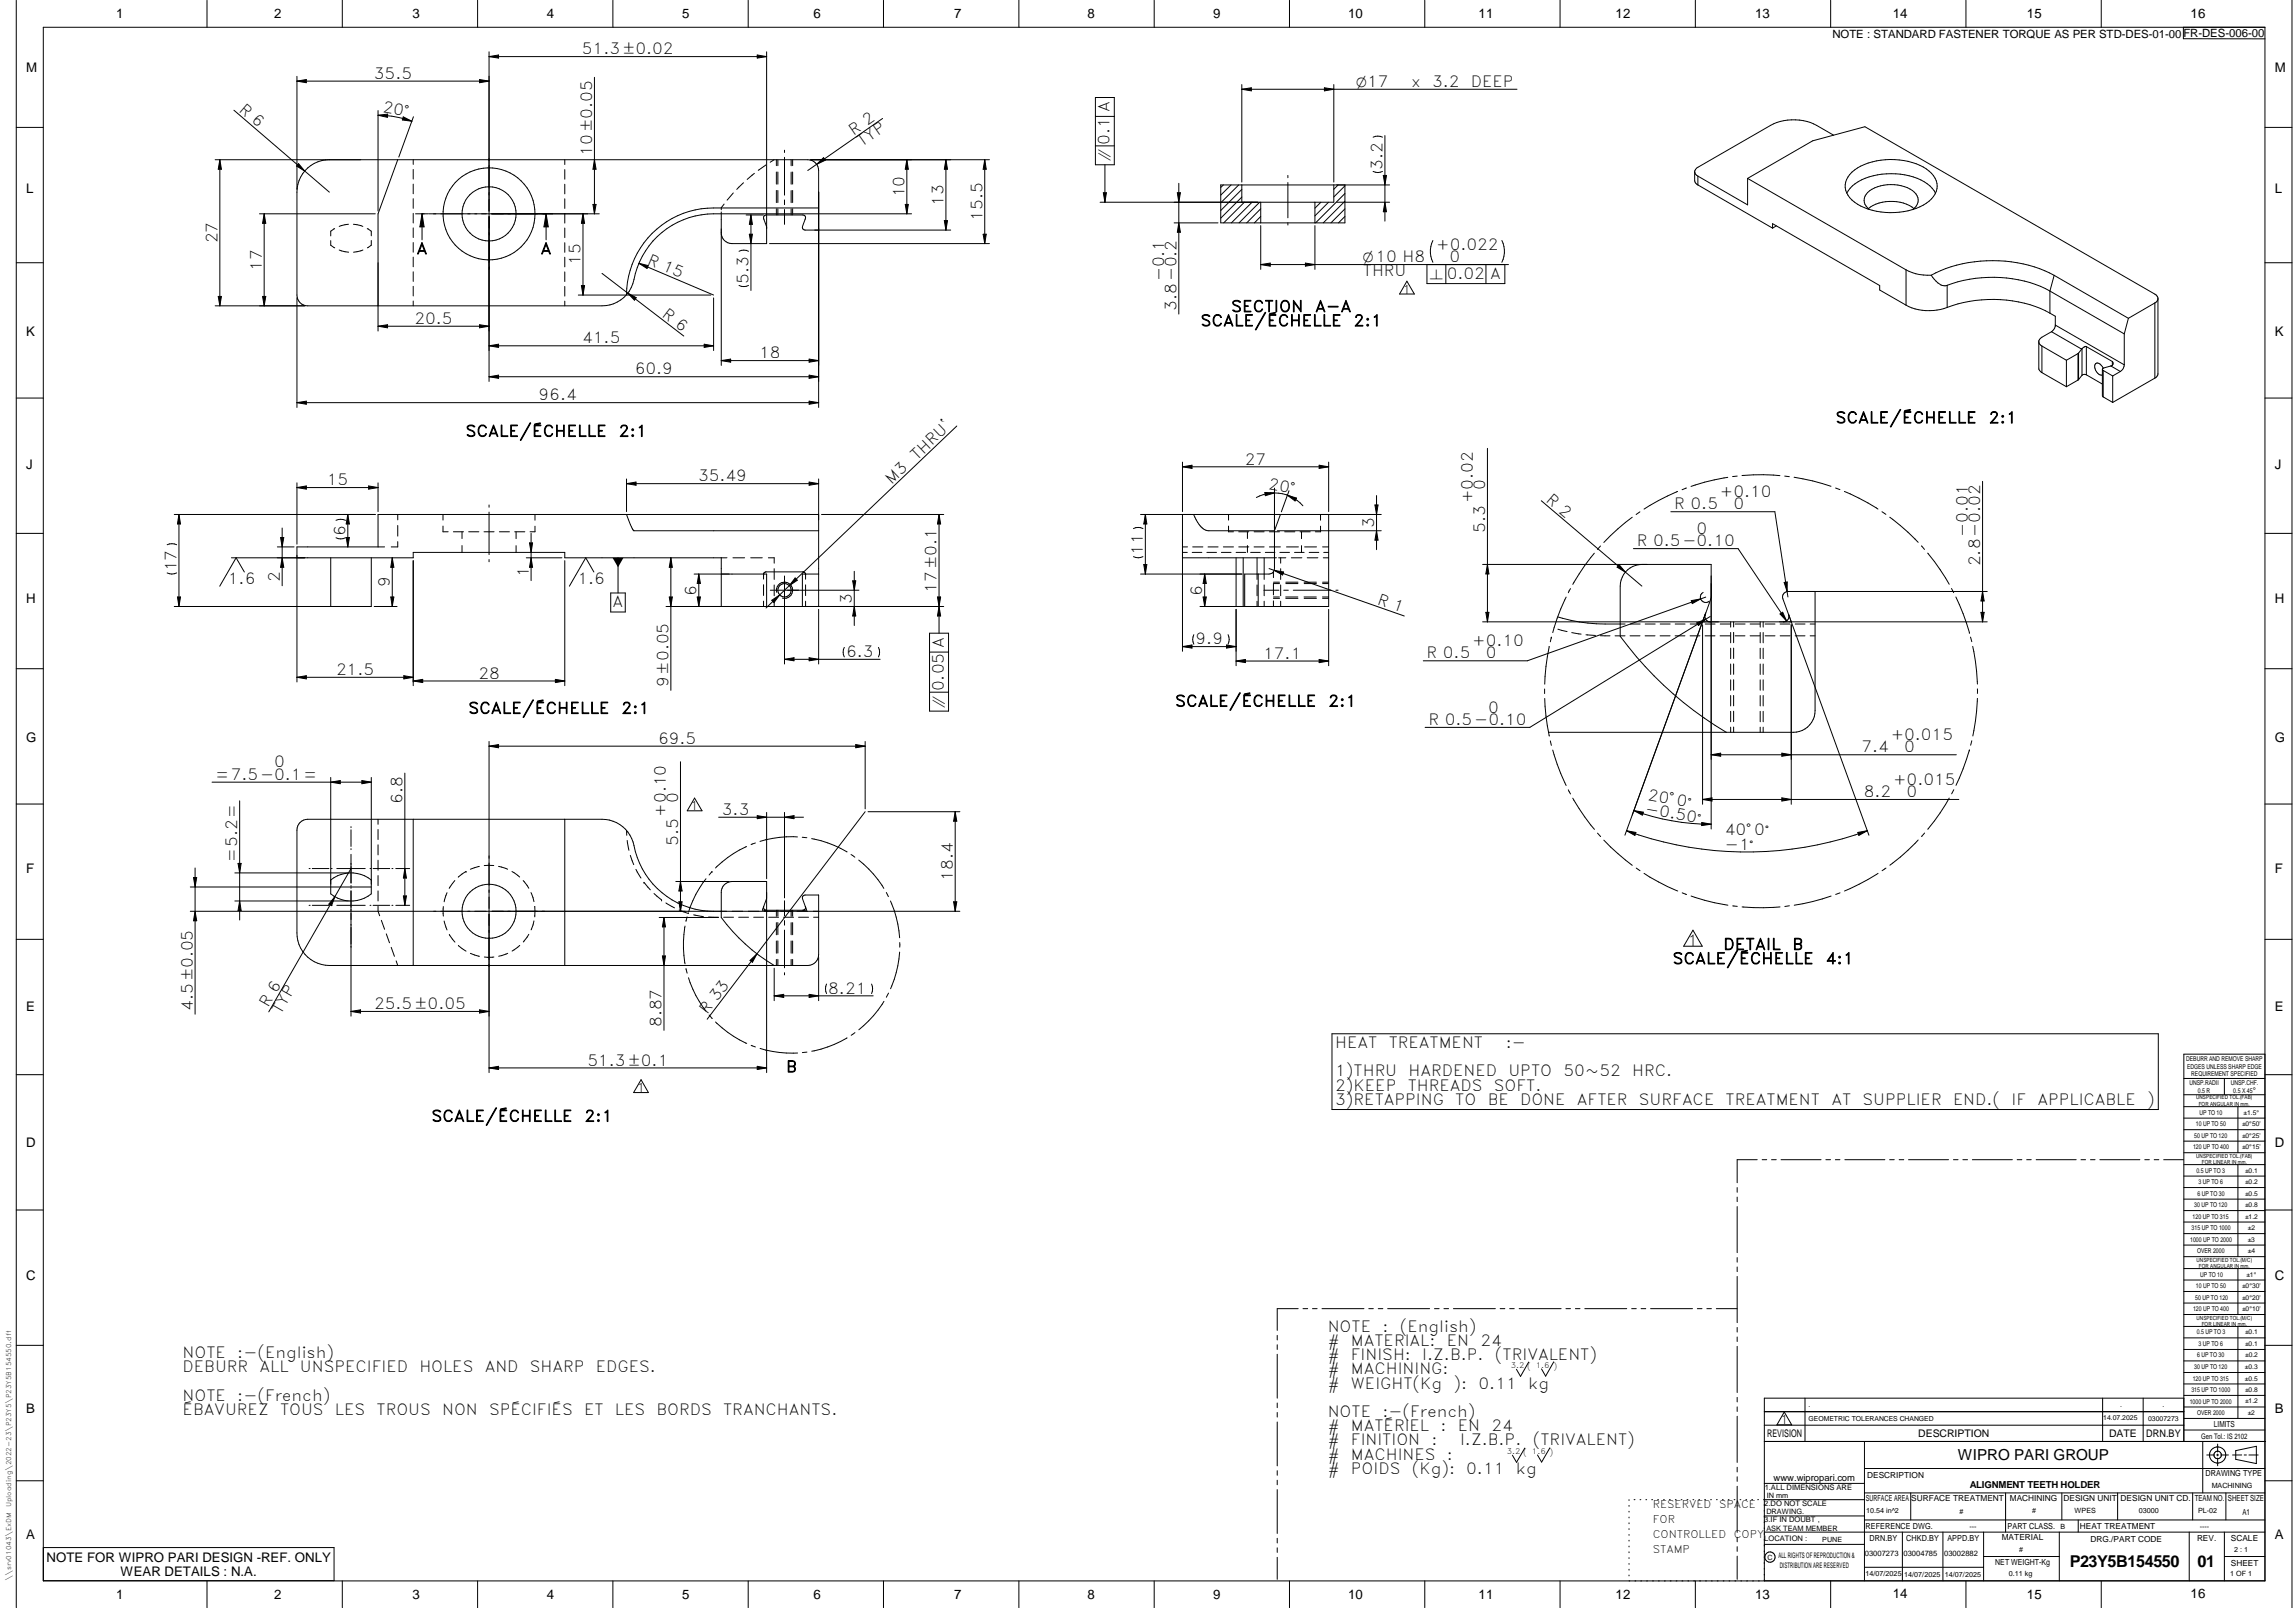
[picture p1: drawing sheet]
<svg xmlns="http://www.w3.org/2000/svg" width="848mm" height="594mm" viewBox="0 0 848 594" stroke-linecap="round" stroke-linejoin="round" font-family="sans-serif">
<defs><g id="words">
<g font-size="6">
<text x="764.8" y="578.9">P23Y5B154550</text>
<text x="812.1" y="578.9">01</text>
</g>
<g font-size="5.7">
<text x="215.1" y="20">51.3±0.02</text>
<text x="138.2" y="29.1">35.5</text>
<text x="521.4" y="32.1">x</text>
<text x="529.2" y="32.1">3.2</text>
<text x="543.6" y="32.1">DEEP</text>
<text x="88" y="40.9" transform="rotate(41 88 40.9)">R 6</text>
<text x="141.2" y="41.4" transform="rotate(10 141.2 41.4)">20°</text>
<text x="315.4" y="50.2" transform="rotate(-35 315.4 50.2)">R 2</text>
<text x="410" y="53.5" transform="rotate(-90 410 53.5)">0.1 A</text>
<text x="218.8" y="57.5" transform="rotate(-90 218.8 57.5)">10±0.05</text>
<text x="318.4" y="54.4" transform="rotate(-35 318.4 54.4)">TYP</text>
<text x="510.9" y="62.7" transform="rotate(-90 510.9 62.7)">3.2</text>
<text x="334.2" y="72.9" transform="rotate(-90 334.2 72.9)">10</text>
<text x="348.7" y="75.9" transform="rotate(-90 348.7 75.9)">13</text>
<text x="363" y="81.6" transform="rotate(-90 363 81.6)">15.5</text>
<text x="80.3" y="90" transform="rotate(-90 80.3 90)">27</text>
<text x="153.9" y="93.9">A</text>
<text x="199.8" y="93.9">A</text>
<text x="530.7" y="92.3">+0.022</text>
<text x="96.7" y="99.9" transform="rotate(-90 96.7 99.9)">17</text>
<text x="214.5" y="98" transform="rotate(-90 214.5 98)">15</text>
<text x="238.8" y="97.5" transform="rotate(23 238.8 97.5)">R 15</text>
<text x="535.7" y="96.9">0</text>
<text x="276.6" y="104.8" transform="rotate(-90 276.6 104.8)">5.3</text>
<text x="430.2" y="104" transform="rotate(-90 430.2 104)">-0.1</text>
<text x="503.6" y="102.2">THRU</text>
<text x="534.6" y="103">0.02 A</text>
<text x="153.2" y="119.7">20.5</text>
<text x="244.3" y="116.7" transform="rotate(37 244.3 116.7)">R 6</text>
<text x="434.8" y="114.8" transform="rotate(-90 434.8 114.8)">3.8-0.2</text>
<text x="455" y="115.2">SECTION</text>
<text x="486" y="115.2">A-A</text>
<text x="443.7" y="120.5">SCALE/ÉCHELLE</text>
<text x="500.2" y="120.5">2:1</text>
<text x="215.1" y="126.9">41.5</text>
<text x="280.5" y="132.4">18</text>
<text x="234.6" y="138.3">60.9</text>
<text x="199.1" y="147.9">96.4</text>
<text x="172" y="161.3">SCALE/ÉCHELLE</text>
<text x="228.6" y="161.3">2:1</text>
<text x="678.3" y="156.3">SCALE/ÉCHELLE</text>
<text x="734.9" y="156.3">2:1</text>
<text x="338.8" y="170.3" transform="rotate(-44 338.8 170.3)">THRU`</text>
<text x="460" y="171.6">27</text>
<text x="120.8" y="179.2">15</text>
<text x="258" y="177.8">35.49</text>
<text x="329.4" y="179.2" transform="rotate(-44 329.4 179.2)">M3</text>
<text x="468.5" y="180.6" transform="rotate(10 468.5 180.6)">20°</text>
<text x="544.2" y="186" transform="rotate(-90 544.2 186)">+0.02</text>
<text x="548.8" y="181" transform="rotate(-90 548.8 181)">0</text>
<text x="571" y="185.1" transform="rotate(40 571 185.1)">R 2</text>
<text x="635.6" y="183.6">+0.10</text>
<text x="618.7" y="188.2">R 0.5</text>
<text x="640.5" y="188.2">0</text>
<text x="507.8" y="195.1" transform="rotate(-90 507.8 195.1)">3</text>
<text x="548.8" y="196.8" transform="rotate(-90 548.8 196.8)">5.3</text>
<text x="626.9" y="197.3">0</text>
<text x="127.7" y="198" transform="rotate(-90 127.7 198)">6</text>
<text x="604.8" y="201.8">R 0.5-0.10</text>
<text x="727.2" y="198.4" transform="rotate(-90 727.2 198.4)">-0.01</text>
<text x="422.4" y="205" transform="rotate(-90 422.4 205)">11</text>
<text x="731.7" y="209.2" transform="rotate(-90 731.7 209.2)">2.8-0.02</text>
<text x="65.3" y="211" transform="rotate(-90 65.3 211)">17</text>
<text x="84.2" y="215.7">1.6</text>
<text x="103.4" y="215.2" transform="rotate(-90 103.4 215.2)">2</text>
<text x="195.4" y="213.3" transform="rotate(-90 195.4 213.3)">1</text>
<text x="213.4" y="215.7">1.6</text>
<text x="144.1" y="217" transform="rotate(-90 144.1 217)">9</text>
<text x="257.4" y="220" transform="rotate(-90 257.4 220)">6</text>
<text x="346.1" y="218.9" transform="rotate(-90 346.1 218.9)">17±0.1</text>
<text x="444.3" y="220" transform="rotate(-90 444.3 220)">6</text>
<text x="226.4" y="224.3">A</text>
<text x="314.8" y="223.1" transform="rotate(-90 314.8 223.1)">3</text>
<text x="508.6" y="223" transform="rotate(19 508.6 223)">R 1</text>
<text x="441.8" y="238">9.9</text>
<text x="544.1" y="238.7">+0.10</text>
<text x="312.6" y="242.7">6.3</text>
<text x="466.8" y="243.3">17.1</text>
<text x="527.2" y="243.2">R 0.5</text>
<text x="549.1" y="243.2">0</text>
<text x="124.2" y="249.3">21.5</text>
<text x="176.8" y="250.7">28</text>
<text x="247" y="253.9" transform="rotate(-90 247 253.9)">9±0.05</text>
<text x="348.7" y="255.4" transform="rotate(-90 348.7 255.4)">0.05 A</text>
<text x="173.1" y="263.7">SCALE/ÉCHELLE</text>
<text x="229.6" y="263.7">2:1</text>
<text x="434.3" y="261">SCALE/ÉCHELLE</text>
<text x="490.8" y="261">2:1</text>
<text x="550" y="263.3">0</text>
<text x="527.9" y="267.9">R 0.5-0.10</text>
<text x="243.2" y="274.8">69.5</text>
<text x="698.7" y="273.4">+0.015</text>
<text x="687.8" y="278">7.4</text>
<text x="703.7" y="278">0</text>
<text x="101.3" y="283.5">0</text>
<text x="79.6" y="288.1">=7.5-0.1=</text>
<text x="699.6" y="289.9">+0.015</text>
<text x="148.8" y="297" transform="rotate(-90 148.8 297)">6.8</text>
<text x="250.6" y="296.8" transform="rotate(-90 250.6 296.8)">0</text>
<text x="608.7" y="295.5" transform="rotate(10 608.7 295.5)">20°0v</text>
<text x="688.7" y="294.5">8.2</text>
<text x="704.6" y="294.5">0</text>
<text x="246" y="301.7" transform="rotate(-90 246 301.7)">+0.10</text>
<text x="266.8" y="301">3.3</text>
<text x="607.7" y="300.7" transform="rotate(10 607.7 300.7)">-0.50v</text>
<text x="637.4" y="308.7">40°0v</text>
<text x="250.6" y="312.6" transform="rotate(-90 250.6 312.6)">5.5</text>
<text x="637.4" y="313.9">-1v</text>
<text x="87.7" y="318.6" transform="rotate(-90 87.7 318.6)">=5.2=</text>
<text x="352.1" y="325.3" transform="rotate(-90 352.1 325.3)">18.4</text>
<text x="623.6" y="349.4">1</text>
<text x="636.8" y="350.9">DETAIL</text>
<text x="662.3" y="350.9">B</text>
<text x="618.1" y="356.2">SCALE/ÉCHELLE</text>
<text x="674.6" y="356.2">4:1</text>
<text x="306.1" y="367.1">8.21</text>
<text x="71.2" y="373.5" transform="rotate(-90 71.2 373.5)">4.5±0.05</text>
<text x="99.1" y="372.4" transform="rotate(-60 99.1 372.4)">R 6</text>
<text x="103.7" y="375" transform="rotate(-60 103.7 375)">TYP</text>
<text x="138.3" y="372.8">25.5±0.05</text>
<text x="261.4" y="375" transform="rotate(-53 261.4 375)">R 33</text>
<text x="244.5" y="379.4" transform="rotate(-90 244.5 379.4)">8.87</text>
<text x="493.4" y="387.2">HEAT</text>
<text x="513.2" y="387.2">TREATMENT</text>
<text x="556.4" y="387.2">:-</text>
<text x="217" y="393.7">51.3±0.1</text>
<text x="290.5" y="396.1">B</text>
<text x="493.4" y="397.7">1)THRU</text>
<text x="520.5" y="397.7">HARDENED</text>
<text x="557.4" y="397.7">UPTO</text>
<text x="577.7" y="397.7">50~52</text>
<text x="603.1" y="397.7">HRC.</text>
<text x="493.4" y="402.9">2)KEEP</text>
<text x="520.2" y="402.9">THREADS</text>
<text x="552" y="402.9">SOFT.</text>
<text x="493.4" y="408.2">3)RETAPPING</text>
<text x="537.8" y="408.2">TO</text>
<text x="549.8" y="408.2">BE</text>
<text x="561.7" y="408.2">DONE</text>
<text x="582.7" y="408.2">AFTER</text>
<text x="605.6" y="408.2">SURFACE</text>
<text x="637.7" y="408.2">TREATMENT</text>
<text x="676.7" y="408.2">AT</text>
<text x="688.3" y="408.2">SUPPLIER</text>
<text x="721.7" y="408.2">END.(</text>
<text x="743.4" y="408.2">IF</text>
<text x="752.9" y="408.2">APPLICABLE</text>
<text x="793.5" y="408.2">)</text>
<text x="159.4" y="414.4">SCALE/ÉCHELLE</text>
<text x="216" y="414.4">2:1</text>
<text x="490.6" y="492">NOTE</text>
<text x="510.8" y="492">:</text>
<text x="517.3" y="492">(English)</text>
<text x="490.6" y="497.2">#</text>
<text x="499.2" y="497.2">MATERIAL:</text>
<text x="534.7" y="497.2">EN</text>
<text x="547.1" y="497.2">24</text>
<text x="67.5" y="501.8">NOTE</text>
<text x="87.7" y="501.8">:-(English)</text>
<text x="490.6" y="502.5">#</text>
<text x="499.2" y="502.5">FINISH:</text>
<text x="525.6" y="502.5">I.Z.B.P.</text>
<text x="552.4" y="502.5">(TRIVALENT)</text>
<text x="67.5" y="507.1">DEBURR</text>
<text x="95.9" y="507.1">ALL</text>
<text x="110.8" y="507.1">UNSPECIFIED</text>
<text x="155" y="507.1">HOLES</text>
<text x="179.1" y="507.1">AND</text>
<text x="195.8" y="507.1">SHARP</text>
<text x="220.2" y="507.1">EDGES.</text>
<text x="490.6" y="507.7">#</text>
<text x="499.2" y="507.7">MACHINING:</text>
<text x="490.6" y="513">#</text>
<text x="499.2" y="513">WEIGHT(Kg</text>
<text x="537.2" y="513">):</text>
<text x="546.4" y="513">0.11</text>
<text x="564.7" y="513">kg</text>
<text x="67.5" y="517.6">NOTE</text>
<text x="87.7" y="517.6">:-(French)</text>
<text x="67.5" y="522.8">ÉBAVUREZ</text>
<text x="103.5" y="522.8">TOUS</text>
<text x="123.8" y="522.8">LES</text>
<text x="139.2" y="522.8">TROUS</text>
<text x="163.4" y="522.8">NON</text>
<text x="180.7" y="522.8">SPÉCIFIÉS</text>
<text x="215.8" y="522.8">ET</text>
<text x="227.2" y="522.8">LES</text>
<text x="242.6" y="522.8">BORDS</text>
<text x="267.2" y="522.8">TRANCHANTS.</text>
<text x="490.6" y="523.5">NOTE</text>
<text x="510.8" y="523.5">:-(French)</text>
<text x="490.6" y="528.7">#</text>
<text x="490.6" y="534">#</text>
<text x="499.2" y="528.7">MATÉRIEL</text>
<text x="499.2" y="534">FINITION</text>
<text x="529" y="534">:</text>
<text x="532.3" y="528.7">:</text>
<text x="538.7" y="528.7">EN</text>
<text x="539.5" y="534">I.Z.B.P.</text>
<text x="551.1" y="528.7">24</text>
<text x="566.4" y="534">(TRIVALENT)</text>
<text x="490.6" y="539.2">#</text>
<text x="499.2" y="539.2">MACHINES</text>
<text x="534.7" y="539.2">:</text>
<text x="490.6" y="544.5">#</text>
<text x="499.2" y="544.5">POIDS</text>
<text x="521.7" y="544.5">(Kg):</text>
<text x="541.9" y="544.5">0.11</text>
<text x="560.1" y="544.5">kg</text>
</g>
<text font-size="5.6" x="723.5" y="539.3">WIPRO PARI GROUP</text>
<g font-size="5.4">
<text x="501.2" y="32.1">O17</text>
<text x="410" y="59.6" transform="rotate(-90 410 59.6)">i</text>
<text x="503.6" y="96.9">O10 H8</text>
<text x="528.4" y="103">n</text>
<text x="348.7" y="261.5" transform="rotate(-90 348.7 261.5)">i</text>
</g>
<g font-size="4.9">
<text x="42.9" y="6.6">1</text>
<text x="101.3" y="6.7">2</text>
<text x="152.5" y="6.7">3</text>
<text x="202.1" y="6.7">4</text>
<text x="252.1" y="6.7">5</text>
<text x="300.6" y="6.7">6</text>
<text x="352.6" y="6.7">7</text>
<text x="401.9" y="6.7">8</text>
<text x="448.4" y="6.7">9</text>
<text x="498.1" y="6.7">10</text>
<text x="546.4" y="6.7">11</text>
<text x="597" y="6.7">12</text>
<text x="648.5" y="6.6">13</text>
<text x="699.4" y="6.6">14</text>
<text x="749" y="6.7">15</text>
<text x="809.5" y="6.6">16</text>
<text x="9.7" y="26.7">M</text>
<text x="840.6" y="26.7">M</text>
<text x="9.7" y="71.4">L</text>
<text x="840.6" y="71.4">L</text>
<text x="9.7" y="124.2">K</text>
<text x="840.6" y="124.2">K</text>
<text x="9.7" y="173.4">J</text>
<text x="840.6" y="173.4">J</text>
<text x="9.7" y="222.7">H</text>
<text x="840.6" y="222.7">H</text>
<text x="9.7" y="274.3">G</text>
<text x="840.6" y="274.3">G</text>
<text x="9.7" y="322.6">F</text>
<text x="840.6" y="322.6">F</text>
<text x="9.7" y="373.3">E</text>
<text x="840.6" y="373.3">E</text>
<text x="9.7" y="423.8">D</text>
<text x="840.6" y="423.8">D</text>
<text x="9.7" y="472.8">C</text>
<text x="840.6" y="472.8">C</text>
<text x="9.7" y="522.1">B</text>
<text x="840.6" y="522.1">B</text>
<text x="9.7" y="568.7">A</text>
<text x="840.6" y="568.7">A</text>
<text x="17.2" y="577">NOTE FOR WIPRO PARI DESIGN -REF. ONLY</text>
<text x="44.5" y="582.3">WEAR DETAILS : N.A.</text>
<text x="42.9" y="590.6">1</text>
<text x="101.3" y="590.7">2</text>
<text x="152.5" y="590.7">3</text>
<text x="202.1" y="590.7">4</text>
<text x="252.1" y="590.7">5</text>
<text x="300.6" y="590.7">6</text>
<text x="352.6" y="590.7">7</text>
<text x="401.9" y="590.7">8</text>
<text x="448.4" y="590.7">9</text>
<text x="498.1" y="590.7">10</text>
<text x="546.4" y="590.7">11</text>
<text x="597" y="590.7">12</text>
<text x="648.5" y="590.6">13</text>
<text x="699.4" y="590.5">14</text>
<text x="749" y="590.7">15</text>
<text x="809.5" y="590.5">16</text>
</g>
<g font-size="4.6">
<text x="518.3" y="108.5">1</text>
<text x="255.1" y="299.4">1</text>
<text x="235.3" y="403.4">1</text>
<text x="657.8" y="526.2">1</text>
</g>
<text font-size="4.2" x="677.1" y="13.9">NOTE : STANDARD FASTENER TORQUE AS PER STD-DES-01-00FR-DES-006-00</text>
<g font-size="3.9">
<text x="653" y="530.9">REVISION</text>
<text x="708.9" y="530.9">DESCRIPTION</text>
<text x="779.4" y="530.9">DATE</text>
<text x="793.1" y="530.9">DRN.BY</text>
<text x="610.8" y="557.1">RESERVED</text>
<text x="635.2" y="557.1">SPACE</text>
<text x="610.8" y="562.7">FOR</text>
<text x="610.8" y="568.3">CONTROLLED</text>
<text x="640.7" y="568.3">COPY</text>
<text x="610.8" y="573.8">STAMP</text>
</g>
<text font-size="3.6" x="727.9" y="549.8">ALIGNMENT TEETH HOLDER</text>
<text font-size="3.5" x="655.4" y="547.1">www.wipropari.com</text>
<g font-size="3.1">
<text x="818.1" y="527.3">LIMITS</text>
<text x="815" y="545.5">DRAWING TYPE</text>
<text x="690" y="546.1">DESCRIPTION</text>
<text x="689.5" y="554.6">SURFACE AREA</text>
<text x="706.2" y="554.6">SURFACE TREATMENT</text>
<text x="742.7" y="554.6">MACHINING</text>
<text x="762.5" y="554.6">DESIGN UNIT</text>
<text x="783.6" y="554.6">DESIGN UNIT CD.</text>
<text x="811" y="554.4">TEAM NO.</text>
<text x="823.3" y="554.5">SHEET SIZE</text>
<text x="828.6" y="559.9">A1</text>
<text x="689.4" y="564.9">REFERENCE DWG.</text>
<text x="690.8" y="569.3">DRN.BY</text>
<text x="704.4" y="569.2">CHKD.BY</text>
<text x="719.6" y="569.3">APPD.BY</text>
<text x="739.7" y="569.1">MATERIAL</text>
<text x="741.8" y="564.7">PART CLASS.</text>
<text x="768.6" y="564.7">HEAT TREATMENT</text>
<text x="772.5" y="569.7">DRG./PART CODE</text>
<text x="811.9" y="569.3">REV.</text>
<text x="824.4" y="569.4">SCALE</text>
<text x="737.3" y="578">NET WEIGHT-Kg</text>
<text x="824.4" y="578.5">SHEET</text>
</g>
<text font-size="3" x="832.4" y="403.9">°</text>
<g font-size="2.8">
<text x="558.3" y="505.4">3.2 ( 1.6 )</text>
<text x="813.4" y="531.5">Gen Tol.: IS 2102</text>
<text x="556.9" y="537.2">3.2 ( 1.6 )</text>
<text x="652.1" y="550.4">1.ALL DIMENSIONS ARE</text>
<text x="652" y="556.4">2.DO NOT SCALE</text>
<text x="652" y="562.5">3.IF IN DOUBT ,</text>
<text x="652" y="569.2">LOCATION :</text>
<text x="657.2" y="575.8">ALL RIGHTS OF REPRODUCTION &amp;</text>
<text x="689.1" y="575">03007273</text>
<text x="703.4" y="574.9">03004785</text>
<text x="718.4" y="575">03002882</text>
<text x="657.7" y="579.2">DISTRIBUTION ARE RESERVED</text>
</g>
<g font-size="2.7">
<text x="817.3" y="549.9">MACHINING</text>
<text x="652.9" y="553.5">IN mm</text>
<text x="652.7" y="559.5">DRAWING.</text>
<text x="689.6" y="559.1">10.54 in^2</text>
<text x="724.1" y="559.2">#</text>
<text x="751" y="559.1">#</text>
<text x="766.6" y="559">WPES</text>
<text x="790.3" y="558.8">03000</text>
<text x="812.3" y="558.8">PL-02</text>
<text x="652.7" y="565.5">ASK TEAM MEMBER</text>
<text x="673.4" y="569.6">PUNE</text>
<text x="727.8" y="564.9">---</text>
<text x="761.4" y="564.9">B</text>
<text x="812.9" y="564.9">----</text>
<text x="746.1" y="573.2">#</text>
<text x="825.6" y="573.4">2 : 1</text>
<text x="653.1" y="576.3">C</text>
<text x="689.4" y="582.4">14/07/2025</text>
<text x="703.7" y="582.5">14/07/2025</text>
<text x="718.7" y="582.6">14/07/2025</text>
<text x="742.3" y="582.2">0.11 kg</text>
<text x="824.1" y="582.4">1 OF 1</text>
</g>
<g font-size="2.5">
<text x="807.8" y="392">DEBURR AND REMOVE SHARP</text>
<text x="808.2" y="394.8">EDGES UNLESS SHARP EDGE</text>
<text x="809.1" y="400.9">UNSP.RADII</text>
<text x="809.8" y="397.6">REQUIREMENT SPECIFIED</text>
<text x="824.4" y="400.7">UNSP.CHF.</text>
<text x="812.2" y="403.6">0.5 R</text>
<text x="825.3" y="403.9">0.5 X 45</text>
<text x="812.8" y="411.8">UP TO 10</text>
<text x="829.1" y="411.9">±1.5°</text>
<text x="811.4" y="416.1">10 UP TO 50</text>
<text x="828.5" y="416.1">±0°50'</text>
<text x="810.4" y="424.5">120 UP TO 400</text>
<text x="810.9" y="420.3">50 UP TO 120</text>
<text x="828.5" y="424.5">±0°15'</text>
<text x="828.5" y="420.3">±0°25'</text>
<text x="811.7" y="433.2">0.5 UP TO 3</text>
<text x="812.5" y="437.5">3 UP TO 6</text>
<text x="829.6" y="437.4">±0.2</text>
<text x="829.6" y="433.2">±0.1</text>
<text x="812" y="441.7">6 UP TO 30</text>
<text x="829.6" y="441.7">±0.5</text>
<text x="810.9" y="445.9">30 UP TO 120</text>
<text x="829.6" y="446">±0.8</text>
<text x="809.9" y="454.4">315 UP TO 1000</text>
<text x="810.3" y="450.2">120 UP TO 315</text>
<text x="829.6" y="450.2">±1.2</text>
<text x="830.7" y="454.4">±2</text>
<text x="809.4" y="458.7">1000 UP TO 2000</text>
<text x="830.6" y="458.7">±3</text>
<text x="811.9" y="463">OVER 2000</text>
<text x="830.7" y="463">±4</text>
<text x="813.1" y="471.6">UP TO 10</text>
<text x="830.1" y="471.6">±1°</text>
<text x="811.4" y="475.9">10 UP TO 50</text>
<text x="828.5" y="475.9">±0°30'</text>
<text x="810.4" y="484.4">120 UP TO 400</text>
<text x="811.2" y="480.1">50 UP TO 120</text>
<text x="828.5" y="484.4">±0°10'</text>
<text x="828.5" y="480.1">±0°20'</text>
<text x="811.7" y="493">0.5 UP TO 3</text>
<text x="812.4" y="497.2">3 UP TO 6</text>
<text x="829.6" y="497.3">±0.1</text>
<text x="829.6" y="493">±0.1</text>
<text x="811.9" y="501.5">6 UP TO 30</text>
<text x="829.6" y="501.5">±0.2</text>
<text x="810.8" y="505.8">30 UP TO 120</text>
<text x="829.6" y="505.8">±0.3</text>
<text x="809.8" y="514.3">315 UP TO 1000</text>
<text x="810.3" y="510.1">120 UP TO 315</text>
<text x="829.6" y="510">±0.5</text>
<text x="829.6" y="514.3">±0.8</text>
<text x="668.4" y="519.9">.</text>
<text x="783.5" y="520">.</text>
<text x="799.1" y="519.9">.</text>
<text x="809.2" y="518.5">1000 UP TO 2000</text>
<text x="829.6" y="518.5">±1.2</text>
<text x="668.4" y="524.9">GEOMETRIC TOLERANCES CHANGED</text>
<text x="777.2" y="524.8">14.07.2025</text>
<text x="793.8" y="524.8">03007273</text>
<text x="811.9" y="522.8">OVER 2000</text>
<text x="830.6" y="522.7">±2</text>
</g>
<g font-size="2.4">
<text x="4.1" y="556.9" transform="rotate(-90 4.1 556.9)">Uploading\2022-23\P23Y5\P23Y5B154550.dft</text>
<text x="4.1" y="584.1" transform="rotate(-90 4.1 584.1)">\\srv01043\ExDM</text>
</g>
<g font-size="2.1">
<text x="811.5" y="406.1">UNSPECIFIED TOL.(FAB)</text>
<text x="812.5" y="408.5">FOR ANGULAR IN mm.</text>
<text x="811.6" y="427.7">UNSPECIFIED TOL.(FAB)</text>
<text x="813.6" y="430.1">FOR LINEAR IN mm.</text>
<text x="811.7" y="466.1">UNSPECIFIED TOL.(M/C)</text>
<text x="812.5" y="468.5">FOR ANGULAR IN mm.</text>
<text x="811.7" y="487.6">UNSPECIFIED TOL.(M/C)</text>
<text x="813.6" y="489.9">FOR LINEAR IN mm.</text>
</g>
</g></defs>
<g fill="none" stroke="#000" stroke-width=".37">
<path d="M6 .1v593.9M16 10.1h821v573.9l-821 .1zM76.5 .1v10M126.5 .1v10M176.5 .1v10M180.7 19.1v121.8M226.5 .1v10M276.5 .1v10M283.3 19.1v70.9h-12.8a3.9 3.9 0 0 1-4-4M326.5 .1v10M376.5 .1v10M426.5 .1v10"/>
<path d="M476.5 .1v10M526.5 .1v10M576.5 .1v10M626.5 .1v10M676.5 .1v10M726.5 .1v10M776.5 .1v10M806.8 10.1v4.2l30.2 .1M847 .1v593.9M109.7 28.2v41.8M109.7 30l3.5-.6v1.2zM109.7 30h71"/>
<path d="M177.2 29.4l3.5 .6-3.5 .6zM180.7 20.9l3.5-.6v1.2zM180.7 20.9h102.6M219.7 28.6v50.4M279.8 20.3l3.5 .6-3.5 .6zM404.8 36h7v24.9h-7zM458.9 31.2v36.1M458.9 33l3.5-.6v1.2zM458.9 33h101.7M489.4 32.4l3.5 .6-3.5 .6zM492.9 31.2v36.1M6 47.1h10"/>
<path d="M79.5 59h219a4 4 0 0 1 4 4v87.5M81.2 59v54M81.2 59l.6 3.5h-1.2zM86.4 40.7l35.3 30.3M121.7 59a11.9 11.9 0 0 0-12 12v38a3.9 3.9 0 0 0 4 4h108.8a11.7 11.7 0 0 0 9-4.1M139.7 42.6l3.6-.4-.1 1.1zM139.7 40.9v37.1M139.7 42.6a35.5 35.5 0 0 1 12.5 2.2M147 59l-7.3 20v43.3M149 43.2l3.2 1.6-3.5-.5zM152.7 59v1.7M152.8 43.1l-5.4 14.9"/>
<path d="M208.7 59v1.8M219.7 59l.6 3.5h-1.2zM286.1 59l-1.5 .9M286.9 59v2.2M287.4 59v2.2M289.9 55.5v.8M289.9 58.1v14M292.4 59v2.3M292.9 59v2.2M299.6 59h66M326.1 43.8l-27.6 19.2M335.1 59l.6 3.5h-1.2z"/>
<path d="M335.1 59v20M349.5 59l.6 3.5h-1.1zM349.5 59v26M363.9 59l.5 3.5h-1.1zM363.9 59v31M404.8 53.9h7M404.8 43h7M507.4 50.7a4.1 4.1 0 0 1 3.5 0M511.8 50.1v31.6M677.6 50l-6.3-3.7a18.6 18.6 0 0 0-17 0l-26.9 15.5-.8 .8-.4 .9M837 47.1h10M95.9 79h42.8"/>
<path d="M97.6 79v34M97.6 79l.6 3.5h-1.2zM110.3 60.5l2.3 2.7-3-1.9zM152.7 62.6v3.6M152.7 68v3.6M152.7 73.4v3.6M152.7 78.8v3.6M153.5 79h4.8M156 79v9.6M156 79l.7 4.8h-1.5zM158.6 79h62.8M201.8 79l.8 4.8h-1.6z"/>
<path d="M201.8 79v9.6M208.7 62.7v3.5M208.7 68.1v3.5M208.7 73.4v3.6M208.7 78.9v3.5M215.4 79l.6 3.5h-1.2zM215.4 79v30M219.1 75.5h1.2l-.6 3.5zM266.5 78.3v56.7M267.6 75.4l-1.1 1.4v.7M271 71.3l-2.3 2.7M274.7 67.5l-2.5 2.5"/>
<path d="M275.7 79.4h6.4M277.5 79.4v27.9M277.5 79.4l.5 3.5h-1.1zM278.8 64.1l-2.7 2.2M283.1 60.9l-2.9 2M286.9 63.5v4.5M286.9 70.4v4.4M286.9 77.1v2.3M287.4 63.5v4.5M287.4 70.4v4.4M287.4 77.1v2.3M289.9 73.9v1.7"/>
<path d="M289.9 77.4v5.5M292.4 63.6v4.5M292.4 70.4v4.5M292.4 77.2v2.2M292.9 63.5v4.5M292.9 70.4v4.4M292.9 77.1v2.3M301.8 60.7l2.5-2.4 .7 .9zM302.5 76.8h-38.8a32.2 32.2 0 0 0-32.2 32.1M334.5 75.5h1.2l-.6 3.5zM336.8 79h-73.1a30.4 30.4 0 0 0-29.9 25.8l-1.3 2.9-1 1.2M407.7 71.2h1.2l-.6 3.5z"/>
<path d="M408.3 60.9v13.8M435.1 71.2h1.1l-.6 3.5zM435.6 67.7v48.3M452.1 68.3l-1 1M454.9 68.3l-3.8 3.8M457.8 68.3l-6.7 6.6M458.9 70l-7.8 7.8M458.9 72.8l-7.8 7.8M458.9 68.3v6.4M459.8 74.7l-7.6 7.6M462.7 74.7l-7.7 7.6M465.5 74.7l-7.6 7.6"/>
<path d="M465.9 77.1l-5.2 5.2M465.9 80l-2.4 2.3M465.9 74.7v7.6M475.9 64.8v.9M475.9 67.4v13.1M485.9 74.7v7.6M488.1 74.7l-2.2 2.2M490.9 74.7l-5 5.1M492.9 68.3v6.4h-86.4M493.9 74.7h19.6M494.5 68.3l-1.6 1.6M497 74.3l-8 8"/>
<path d="M497 68.7l-4.1 4.1M497 77.2l-5.2 5.1M497 68.3v14h-45.9v-14h62.4M497 71.5l-10.8 10.8M497 80l-2.4 2.3M507.4 63.3a3.8 3.8 0 0 0 3.5 0M511.2 64.8h1.2l-.6 3.5zM511.8 74.7l.6 3.5h-1.2zM626.2 63.5l.1 3.7 1.1 1.1M626.2 63.5l.4 .8 .8 .8M627.4 65.1l18.4 10.6v-9.8M627.4 65.1v3.2"/>
<path d="M627.4 68.3l27.6 16M645.8 65.9l58.5 33.8M645.8 65.9l24-13.9 19.3-5.2 107.2 61.9 .8 .7 .3 .9M684.3 63.6a24.6 24.6 0 0 1 22.3-3.6 11.8 11.8 0 0 1 9.2 7.8 8 8 0 0 1-5.1 8 26 26 0 0 1-25.4-1.1 6.7 6.7 0 0 1-1-11.1zM706.9 77.4a4 4 0 0 0-.2-7 14.7 14.7 0 0 0-16.5 .7 3.9 3.9 0 0 0 .6 6.3M707.3 77.1a14.6 14.6 0 0 0-16.9 0M715.2 71.4a15.2 15.2 0 0 0-11.3-6.8 24.6 24.6 0 0 0-19.4 4.1l-2 2.7M6 97.1h10M122.2 88.9v1.7l1.5 1M123.7 84.5l-1.5 .9v1.8M125.3 92.4l3.5 .8M128.8 82.8l-3.5 .9"/>
<path d="M130.6 82.8l3.5 .9M134.1 92.4l-3.5 .8M135.7 84.5l1.5 .9v1.7M137.2 88.9v1.7l-1.4 1M152.7 84.2v3.6M152.7 89.6v3.6M152.7 95v3.6M208.7 84.2v3.6M208.7 89.7v3.5M208.7 95v3.6M236.1 97.3l3.5 .8-.5 1.1zM236.1 97.3l27.6 11.7"/>
<path d="M273.1 92.8a3.9 3.9 0 0 1 3.5 0M276.9 86.5h1.1l-.5 3.5zM283.3 84l-1.1-3.2a1.03 1.03 0 0 1 .9-1.4h13.6a1.03 1.03 0 0 1 .8 1.6l-1 2.7a1.03 1.03 0 0 0 1 1.3h53.8M284.4 90h81.2M349 81.5h1.1l-.6 3.5zM363.3 86.5h1.1l-.5 3.5zM433.9 82.3h16.2M435.6 82.3l.6 3.5h-1.1zM465.9 97.7l3.5-.5v1.1zM465.9 97.7h91.5M465.9 83.4v16.1M475.9 82.3v.8"/>
<path d="M482.4 97.2l3.5 .5-3.5 .6zM485.9 83.4v16.1M529.5 88.9a9 9 0 0 0 0 8M534.3 97.7v7.1M549.1 97.7v7.1M555 88.9a9 9 0 0 1 0 8M556.1 97.7v7.1h-28.8v-7.1M655 84.3v-1.7l39.6 22.9v1.6l9.7 5.6M656.4 83.4l-1.4 .9M704.3 99.7v13M704.3 99.7l2.3 1 2.7 .7 4.4 .3M837 97.1h10"/>
<path d="M79.5 113h33.1M80.6 109.5h1.2l-.6 3.5zM97 109.5h1.2l-.6 3.5zM109.7 110.1v40.4M152.7 100.4v3.6M152.7 105.8v3.5M152.7 111.2v1.8M177.2 120l3.5 .5-3.5 .6zM208.7 100.5v3.5M208.7 105.8v3.6M208.7 111.3v1.7M213.7 109h49"/>
<path d="M214.8 105.5h1.2l-.6 3.5zM222.5 101l30.2 23.2M232 108.3l3.1 1.7-.7 .9zM263.7 110.1v19.4M273.1 105.5a3.9 3.9 0 0 0 3.5 0M519.9 103.9l2.7 4.7h-5.4zM704.3 112.7a18.7 18.7 0 0 0 15.2 .9M713.7 101.7a6.6 6.6 0 0 0 5.4 3.9l.4-.2M713.7 101.7a50.5 50.5 0 0 1 45.4 0M719.5 105.4v8.2M719.5 105.4a47.5 47.5 0 0 1 38 2.1M719.5 113.6a47.5 47.5 0 0 1 38 2.1"/>
<path d="M757.5 107.5l27.5 15.9M757.5 115.7l2 1.1v3.3M757.5 107.5v8.2M759.1 101.7l27.4 15.9M759.1 101.7l-1.6 5.8M786.5 117.6l-1.5 5.8M796.3 111.9l-9.8 5.7M796.3 111.9v27.8M797.4 110.3v27.8l-.3 .8-.8 .8M797.4 110.3l-.3 .9-.8 .7M139.7 120.5l3.5-.5v1.1zM139.7 120.5h41"/>
<path d="M180.7 127.8l3.5-.6v1.2zM180.7 139.2l3.5-.6v1.2zM180.7 127.8h83M180.7 139.2h121.8M260.2 127.2l3.5 .6-3.5 .6zM266.5 133.2l3.5-.5v1.1zM266.5 133.2h36M299 132.7l3.5 .5-3.5 .6zM299 138.6l3.5 .6-3.5 .6zM753.4 126.2v10.3l1.1 1.2M753.4 126.2l.3 .9 .8 .7M754.5 127.8l9.1 5.3"/>
<path d="M754.5 137.7l9.1 5.2M754.5 127.8v9.9M758.1 122.6l11.1 6.4M758.1 122.6l-3.6 2-.8 .7-.3 .9M759.5 120.1l-.3 1.1-1.1 1.4M759.5 120.1l25.5 14.7M763.6 133.1v9.8M767.9 130.6v9.8M767.9 130.6l-4.3 2.5M768.1 130.5v9.8M768.1 130.5l-.2 .1M769.2 129l-1.1 1.5"/>
<path d="M769.4 128.9l-.2 .1M769.4 138.6l-1.3 1.7M769.4 128.9v9.7M771 138.5l5.9 3.4M771 128.1l9.6 5.5M771 128.1v10.4M771 138.5l-.7-.2-.9 .3M771 128.1h-.7l-.9 .8M776.9 136.4l.3 .5M776.9 136.4v9.8l.3 .4M777.2 136.9l3.5 2M777.2 136.9v9.7"/>
<path d="M777.2 136l-.7-1a1.33 1.33 0 0 0-1.9-.8 1.33 1.33 0 0 0-.4 2l.5 1.2 .9 .9 1.3 .3M780 135.2l-2.5 .7-.6 .5M780 135.2l3.5 2M780.5 135l-.5 .2M780.6 133.6v1.4M780.6 133.6l.2 .8-.3 .6M780.7 138.9v9.8M783.5 137.2l-2.8 1.7M785 123.4v11.4M785 134.8l-.6 1.7-.9 .7M796.3 139.7l-15.6 9M6 147.1h10"/>
<path d="M109.7 148.8l3.5-.6v1.2zM109.7 148.8h192.8M299 148.2l3.5 .6-3.5 .6zM353.6 157.4l-61.9 59M767.9 140.4l-4.3 2.5M768.1 140.3l-.2 .1M777.2 146.6l3.5 2.1M837 147.1h10M109.7 178.4v22.6M136.2 179.5l3.5 .6-3.5 .6zM139.7 178.4v10.6M231.5 178.7l3.5-.6v1.2z"/>
<path d="M231.5 178.7h71M231.5 177v12M299 178.1l3.5 .6-3.5 .6zM302.5 177v47.1M437 172.5l3.5-.6v1.2zM437 172.5h54M437 170.7v18.3M487.5 171.9l3.5 .6-3.5 .6zM491 170.7v18.3M549.7 165.7v64M638.5 176.4l-8.6 1.7-5 1.6M641.9 175.9l-1.7 .2"/>
<path d="M643.7 175.7l.7-.1a74 74 0 0 1 13.3 .1M659.5 175.9l1.7 .2M663 176.3a77.5 77.5 0 0 1 13.6 3.4M732.6 177.8v51.9M6 197.1h10M64.4 190.1h74.3M66.1 190.1v34M66.1 190.1l.6 3.5h-1.1zM103.7 198.6h1.2l-.6 3.5zM104.3 195.1v21.3M109.7 180.1l3.5-.6v1.2zM109.7 180.1h30"/>
<path d="M127.7 198.7a3.9 3.9 0 0 1-3.5 0M127.7 192.2a4.2 4.2 0 0 0-3.5 0M127.9 198.6h1.2l-.6 3.5zM128.5 190.1v12M128.5 190.1l.6 3.5h-1.2zM147 190.1v2M147 194.1v4M163.7 194.4v2.1h1.9M163.7 190.1v2.1M167.6 196.5h3.7M170.7 196.5v2.5M173.2 196.5h3.8"/>
<path d="M178.9 196.5h3.7M180.7 186.6v.8M180.7 189.2v15.7M184.5 196.5h3.8M190.2 196.5h3.7M190.7 196.5v2.5M196.3 197.1v17.4M197.7 194.4v2.1h-1.8M197.7 190.1v2.1M231.5 190.1h71M231.5 190.1h-91.8v12M231.5 190.1l1.5 3.7 1.3 2.3h68.2"/>
<path d="M303.6 190.1h45.1M347 190.1l.6 3.5h-1.2zM347 190.1v43.8M422.4 195.3a3.9 3.9 0 0 0-3.6 0M423.2 190.1l.6 3.5h-1.1zM423.2 190.1v22M437 190.1v50.5M441.1 190.1a10.5 10.5 0 0 0 4 5.6l1.6 .4h24.3l2.2-6M454 194.4v2.1h1.8M454 190.1v2.1M457.8 196.5h3.7M461 196.5v2.5"/>
<path d="M463.4 196.5h3.7M467.4 181.9l3.6 .2-3.4 1zM469.1 196.5h3.7M471 182.1a13.9 13.9 0 0 1 10.5 4.8M471 180.3l-.1 30.4M471 182.1a13.5 13.5 0 0 0-6.7 1.7M472 196.1h38.4M474.7 196.5h3.8M475.7 183l3.4 1-.5 1.1zM476.3 181.3l-2.8 7.8M480.4 196.5h3.8M480.9 196.5v2.5"/>
<path d="M488 194.4v2.1h-1.9M488 190.1v2.1M491 190.1v34h-47.6M508.1 186.6h1.1l-.5 3.5zM508.7 196.1l.5 3.5h-1.1zM508.7 183.1v20M510.4 190.1h-88.9M569.6 185l37.1 31.5M603.2 191.1a78.7 78.7 0 0 0-10.5 9.3M606 189.1l-1.4 1M617.4 189.1h38.5l4.8 31.5M619.9 181.6l-.4 .1a79.6 79.6 0 0 0-12 6.4"/>
<path d="M623.2 180.3l-1.6 .6M678.3 180.3l1.6 .6M681.6 181.6l5.4 2.5 7 4M695.5 189.1l1.4 .9M698.3 191.1l6.7 5.5 3.8 3.8M837 197.1h10M65.3 211.7a3.9 3.9 0 0 1-3.5 0M65.3 201.3a4.2 4.2 0 0 0-3.5 0M85.5 206.1h67.2v-2h56v2h59.9M90.3 211.3l-3.1-5.2-6 10.5M102.5 202.1h6.2M104.3 206.1l.6 3.5h-1.2z"/>
<path d="M122.2 206.1v18M137.2 206.1v18h-72.8M142.1 202.1h-32.4v49.9M144.9 206.1l.6 3.5h-1.1zM144.9 206.1v18M147 200.1v2h-2.4M152.7 207.1v46.2M170.7 201.5v2.6M180.7 206.7v.9M190.7 201.6v2.5M194.5 206.1h13.1M195.7 200.6h1.1l-.5 3.5z"/>
<path d="M196.3 206.1l.5 3.5h-1.1zM208.7 207.1v46.2M219.5 211.3l-3-5.2-6.1 10.5M225.7 219.1h5.4v7h-5.4zM228.4 206.1v13M247.9 206.1v49M247.9 206.1l.6 3.5h-1.2zM256.5 212.1h26.8v12M258.2 212.1v12M258.2 212.1l.6 3.5h-1.2zM266.5 206.1v18M270.8 206.1h4.4"/>
<path d="M277.4 206.1h4.3M282.2 212h.1M282.2 216v4M282.2 212l.1 .1M283.1 211.3l-.9 .7v2M283.1 211.3h13.7l.8 .6M283.9 206.1h2.2v2M284.6 218.1h32.8M286.1 210.1v4M286.1 216.1v4M287 218.9a3 3 0 0 1 2.7-3.8 3 3 0 0 1 3.2 3.2 3 3 0 0 1-3.8 2.7M289.9 212.8v32.5"/>
<path d="M291.7 216.4l-8.6 8.2M293.8 213.5l.8 .9-2.9 2zM297.6 212l-.1 .1M297.6 212h.1M297.7 212h.1M297.7 212v2M297.7 216.1v3.9M302.5 212.1h-6v12M315.1 214.6h1.1l-.5 3.5zM315.7 211.1v20M421.5 212.1h37.4M422.4 205.7a3.9 3.9 0 0 1-3.6 0"/>
<path d="M422.7 208.6h1.1l-.6 3.5zM437 206.1h34.7M437 202.1h1.8M437 204.1h1.7M440.6 204.1h3.5M440.7 202.1h3.8M445.2 212.1v12M445.2 212.1l.6 3.5h-1.2zM446 204.1h3.5M446.4 202.1h3.7M451.4 204.1h3.5M452.1 202.1h3.7"/>
<path d="M456.8 204.1h3.5M456.8 206.1v18M457.8 202.1h3.7M459.4 206.1v18M461 201.5v2.6M462.2 204.1h3.5M463.4 202.1h3.7M464.5 216.1v4M464.5 206.1v8M464.9 212.1v12M467.1 218.1h5.5M467.1 206.1v8"/>
<path d="M467.1 216.1v4M467.6 204.1h3.5M469 210.1l49.9 17.5M469.1 202.1h4.1M470.6 211.2l-.4 .5-1.2 .4h-9v12M470.6 211.3v2.1M470.6 215.1h2.2M470.9 210.7l-.3 .5M470.9 210.7l3.4 .6-.3 1.1zM472.5 206.1h2.6M472.8 215.6h-2.2v4.2M472.9 204.1h3.6"/>
<path d="M473.2 206.1v2M473.2 210.1v4M473.2 216.1v4M474.4 218.1h1.7M475.1 215.6h4.5M475.1 215.1h4.5M475.4 202.1h4.4M477.2 206.1h3.9M477.9 218.1h13.9M478.4 204.1h3.5M480.9 201.6v2.5M481.9 215.6h4.6"/>
<path d="M481.9 215.1h4.6M482.1 202.1h4.4M483.1 206.1h3.9M483.8 204.1h3.5M488.7 202.1h2.3M488.7 215.6h2.3M488.7 215.1h2.3M489 206.1h2M489.2 204.1h1.8M493.6 218.1h.9M547.9 208.5h84.4v97.8M549.7 208.5l.5 3.5h-1.1z"/>
<path d="M580.3 217.5l-.8 1.5M589.2 204.4a73.1 73.1 0 0 0-8 11.5M591.4 201.7l-1.1 1.3M598.3 208.7l2.3 2.7-3-1.9zM603.6 202.7h38.7l17.9 26.7M606.7 208.5a8 8 0 0 0-8 8v18.6a132.7 132.7 0 0 0 39.2 35.5M629.4 218.9a1.99 1.99 0 0 0-.7 2.8 1.99 1.99 0 0 0 2.9 .4M659.3 215.2l1.1-.2v3.6zM670.7 218.5v44.1a8 8 0 0 1-8 8h-90.5M710.1 201.7l1.1 1.3M712.3 204.3l.3 .3a79.7 79.7 0 0 1 7.7 11.3M721.1 217.4l.9 1.5"/>
<path d="M732.6 218.5l.6 3.5h-1.2zM734.4 218.5h-73.7a2.02 2.02 0 0 0-1.9 2.7l2.2 5.9M65.6 220.6h1.1l-.6 3.5zM138.3 224.1h8.4M144.4 220.6h1.1l-.6 3.5zM246.1 224.1h102.6M247.3 220.6h1.2l-.6 3.5zM257.6 220.6h1.2l-.6 3.5zM282.2 222.1v2M285.2 221.8l2.9-2-2.1 2.8zM286.1 222.1v2M297.7 222.1v2"/>
<path d="M302.5 225.1v20.2M312 239.2a3.9 3.9 0 0 0 0 3.5M315.7 224.1l.5 3.5h-1.1zM324.6 239.2a3.9 3.9 0 0 1 0 3.5M343.5 233.9h7v28.8h-7zM346.4 220.6l1.2 7h-1.2l1.2-7zM437 238.9l3.5-.6v1.1zM437 238.9h19.8M441.2 234.5a3.9 3.9 0 0 0 0 3.5M444.6 220.6h1.2l-.6 3.5zM453.3 238.3l3.5 .6-3.5 .5zM453.8 234.5a3.9 3.9 0 0 1 0 3.5"/>
<path d="M456.8 225.1v20.9M464.5 222.1v2M467.1 222.1v2M470.6 222v2.1M470.6 220.6h2.2M470.6 221.1h2.2M473.2 222.1v2M475.1 220.6h4.5M475.1 221.1h4.5M481.9 220.6h4.5M481.9 221.1h4.6M488.7 220.6h2.3"/>
<path d="M488.7 221.1h2.3M491 225.1v20.9M547.9 229.7h186.5M549.1 226.2h1.1l-.5 3.5zM572.5 238.8v.2a76.1 76.1 0 0 0-1.7 13.8M573.3 235.4h.1M573.3 235.4l-.4 1.7M575.6 227.9l1.8 .5a71.4 71.4 0 0 0 23.1 2.1M575.7 232.5l3.4 .8M578.7 220.6l-.5 1a70.9 70.9 0 0 0-4.4 12.1M580.8 233.7l3.5 .6M586.1 234.5l3.5 .3"/>
<path d="M591.4 234.9h3.6M596.8 234.9h3.7M602.4 234.9h3.6M602.4 230.5h3.7M607.9 234.9h3.7M607.9 230.5h3.7M613.5 234.9h3.6M613.5 230.5h3.7M619 234.9h3.6M619 230.5h3.7M624.5 234.9h3.7M624.6 230.5h3.6"/>
<path d="M625 221.9l3.4-.6-3.1 1.7zM627 230.1l3.3-1.3-2.7 2.3zM629.2 230.8v66.3M629.5 228.9l-.3 .8M629.6 228.5l-.1 .2M629.8 228.1l-.1 .2M630.1 234.9h3.6M630.1 230.5h3.7M630.1 227.1l-.3 .7M630.1 227.1a1.98 1.98 0 0 0 1.9 2.6M630.3 226.4l-29.8 82.2M630.3 220.6l-65.9 23.5h-38.5"/>
<path d="M632 227.8l-66.7 40.9h-38.7M632.3 220.6l-2.2 6.5M635.6 234.9h3.7M635.7 230.5h3.6M639.5 229.7v2M639.5 233.7v3.8M639.5 239.5v3.8M640.6 229.7v1.9M640.6 233.6v3.8M640.6 239.4v3.9M641.2 230.5h3.7M641.2 234.9h3.6"/>
<path d="M646.7 230.5h3.7M646.7 234.9h3.7M650.5 229.7v2M650.5 233.7v3.8M650.5 239.5v3.8M651.6 229.7v2M651.6 233.7v3.8M651.6 239.5v3.8M652.3 230.5h3.6M652.3 234.9h3.6M657.8 226.8l.9-.6 1.5 3.2zM657.8 230.5h3.7"/>
<path d="M657.8 234.9h3.7M661 227.1a1.98 1.98 0 0 1-1.9 2.6M661 227.1l.2 .7M661 227l29.6 81.6M661.3 228.1l.1 .2M661.5 228.5v.2M661.6 228.9l.3 .8M661.9 230.8v66.3M663.4 230.5h3.6M663.4 234.9h3.6M668.9 230.5h1.8M668.9 234.9h1.8"/>
<path d="M722.8 220.6a81.2 81.2 0 0 1 5 13M727.8 233.6h.1M728.2 235.4l.4 1.7M729 238.8a75 75 0 0 1 1.7 13.9M732 226.2h1.2l-.6 3.5zM6 247.1h10M109.7 250.2l3.5-.6v1.2zM109.7 250.2h43M149.2 249.6l3.5 .6-3.5 .6zM152.7 251.6l3.5-.6v1.2zM152.7 251.6h56M205.2 251l3.5 .6-3.5 .6z"/>
<path d="M289.9 243.6l3.5-.6v1.1zM289.9 243.6h35.3M299 243l3.5 .6-3.5 .5zM343.5 255.7h7M343.5 240.9h7M456.8 244.2l3.4-.6v1.2zM456.8 244.2h34.2M487.5 243.6l3.5 .6-3.5 .6zM570.8 254.6v1.6M570.8 258.1a75.8 75.8 0 0 0 1.7 13.8M639.5 245.3v3.9M639.5 251.2v3.8"/>
<path d="M639.5 257v3.8M640.6 245.3v3.8M640.6 251.1v3.9M640.6 256.9v3.9M650.5 245.3v3.9M650.5 251.2v3.8M650.5 257v3.8M651.6 245.3v3.9M651.6 251.2v3.8M651.6 257v3.8M730.7 258l-.7 8.4-1 5.5M730.7 254.5v1.7"/>
<path d="M837 247.1h10M180.7 275.7l3.5-.6v1.2zM180.7 273.9v122.4M180.7 275.7h139M316.2 275.1l3.5 .6-3.5 .6zM319.7 273.9v24.9M572.9 273.7l.4 1.7M573.8 277.1a74.3 74.3 0 0 0 4.9 13.1M632.3 278.8h90.6M632.3 278.8l3.5-.5v1.1zM639.5 262.8v3.9M639.5 268.6v2"/>
<path d="M640.6 262.8v3.8M640.6 268.6v2M650.5 262.8v3.9M650.5 268.6v2M651.6 262.8v3.9M651.6 268.6v2M658.5 278.3l3.4 .5-3.4 .6zM727.8 277.1h.1M727.8 277.1a84.1 84.1 0 0 1-5 13.1M728.6 273.7l-.4 1.6M6 297.1h10M78.4 289h58.8"/>
<path d="M88.6 295.9v44M122.2 289l3.5-.6v1.2zM122.2 287.2v43a11.9 11.9 0 0 0 15 0v-43M133.7 288.4l3.5 .6-3.5 .6zM149.6 285.6v48.9M251.5 281.4v55.3M256.7 294.9l2.7 4.7h-5.4zM319.7 299.9l-58.4 76.7M320.8 299.9h33.9M353 299.9l.6 3.5h-1.2zM353 299.9v36.8M579.5 291.8l.8 1.5"/>
<path d="M581.2 294.9l.4 .8a75.6 75.6 0 0 0 7.6 10.7M603.8 299.5a83.5 83.5 0 0 0 28.5 5M603.8 299.5l3.5 .6-.4 1.1zM629.2 295.4l3.4-.6v1.2zM629.2 295.4h94.7M658.5 294.8l3.4 .6-3.4 .6zM720.3 294.9a74.6 74.6 0 0 1-7.9 11.5M722 291.8l-.8 1.5M837 297.1h10M88 319h1.1l-.5 3.5zM129.7 305.4v.4M129.7 306.6v6.1"/>
<path d="M129.7 313.5v.4M129.7 315.6v10.7M139.7 302.7v1.8M139.7 306.5v3.7M139.7 312.1v3.7M139.7 317.8v3.7M152.7 302.7v54M178.9 319.8h3.6M208.7 302.7v54M231.5 306.8l.1 1.8M231.8 310.5l.6 3.7M232.9 316l1.3 3.4"/>
<path d="M265.6 301.9h31.3M275.9 312.8l-.3 .1a38.6 38.6 0 0 0-11.2 7.8M279.1 311.4l-1.6 .6M279.8 301.3l3.5 .6-3.5 .6zM283.3 300.1v24.6M289.9 301.9l3.5-.6v1.2zM289.9 300.1v31.6M294.7 309.2a39.2 39.2 0 0 0-13.9 1.7M296.5 309.3l1.7 .2M299.9 309.8l1 .2a39.4 39.4 0 0 1 12.1 4.7M314.5 315.7l1.4 1M317.3 317.8a38.7 38.7 0 0 1 9.3 10.4"/>
<path d="M590.3 307.8l1.2 1.3M592.7 310.4a87.6 87.6 0 0 0 10.5 9.3M601 306.9a129.9 129.9 0 0 0 89 0M601 306.9l3.5 .7-.4 1.1zM628.9 303.9l3.4 .6-3.5 .5zM686.5 307.6l3.5-.7-3.1 1.8zM708.8 310.3l-6.5 6.3-3.9 3.1M711.2 307.8l-1.1 1.2M70.3 327.7h66.9M70.3 336.7h284.4M71.5 324.2h1.2l-.6 3.5zM72.1 336.7l.6 3.5h-1.2z"/>
<path d="M72.1 320.7v54M86.8 332.9h41.9M86.8 322.5h41.9M88.6 332.9l.5 3.5h-1.1zM114.2 334.5h.4M114.2 320.9h.4M115.4 334.5h6.1M115.4 320.9h6.1M122.2 325.1a11.9 11.9 0 0 1 15 0M122.4 334.5h.3M122.4 320.9h.3M123.7 331.3l-1.2 3.3-1-.5z"/>
<path d="M124.5 334.5h10.5M124.5 320.9h10.5M129.7 327.2v.3M129.7 320.9l-30.4 52.9M129.7 327.9v.3M129.7 329.1v46.3M136.7 334.5h.4M136.7 320.9h.4M137.9 334.5h6.1M137.9 320.9h6.1M139.7 323.5v3.7M139.7 329.1v3.8"/>
<path d="M139.7 334.8v1.9l.6 1.6M144.8 334.5h.4M144.8 320.9h.4M146.3 334.5h5.1M146.3 320.9h5.1M149.1 331h1.1l-.6 3.5zM149.6 320.9l.6 3.5h-1.1zM163.8 334.9v3.6M165.2 329.8l-1.1 3.4M168.1 325.3l-2.1 2.9M172.2 321.9h.1M172.2 321.9l-2.9 2.2"/>
<path d="M177.1 320.1l-3.3 1M184.2 320.1l3.4 1M189.2 322l2.8 2M193.3 325.3l2.1 2.9M196.2 329.8l1.1 3.3M197.6 338.4h.1M197.6 334.9v3.5M235 321.2l1.9 3.2M238 326h.1M238 326l2.3 2.8M241.7 330.1l2.8 2.4M243.6 339h21.9"/>
<path d="M244.5 332.5h.1M245.4 339v41.7M245.4 339l.5 3.4h-1.1zM246.1 333.6l3.2 1.8M249.7 325.7h19.8M250.9 333.2h1.2l-.6 3.5zM251 336.2l3.5 1.3M251.5 325.7l.6 3.5h-1.2zM253.9 338.8l-.4 1.6M256.3 338l3.6 .6M260.9 324.7a36.9 36.9 0 0 0-6.5 12.3M261.8 338.8l3.7 .1"/>
<path d="M263.1 322h.1M263.1 322l-1.1 1.3M267.4 338.9h3.7M273 338.9h3.6M278.5 338.9h3.7M281.9 335.9l-.2 .4h.5M281.9 335.7h.1M282 335.4v.1M282.2 334.9a1.03 1.03 0 0 0 .9 1.4M282.2 334.9l-.1 .4M283.3 331.7l-1.1 3.2M284.1 338.9h3.6"/>
<path d="M286.9 336.3v2.2M287.4 336.3v2.2M289.6 338.9h3.6M289.9 332.8v5.5M292.4 336.3v2.2M292.9 336.3v2.2M295.1 338.9h3.7M297.1 336.3h-14.4M297.2 336.3h.1M297.4 336.3h.1M297.6 334.9l-1.1-2.9a1.03 1.03 0 0 1 1-1.3h5v22a4 4 0 0 1-4 4h-176.8a12 12 0 0 1-12-12v-38a4 4 0 0 1 4-4h108.8a12 12 0 0 1 11.8 9.7 30 30 0 0 0 29.4 24.3M297.6 334.9a.97 .97 0 0 1-.9 1.4"/>
<path d="M297.6 334.9l.2 .4M297.8 335.4v.1M297.9 335.7h.1M297.9 335.9l.2 .4h-.4M300.7 338.9h1.8M327.5 329.7l.8 1.6M329.1 332.9l.4 1.1a39.8 39.8 0 0 1 2.9 12.5M352.4 333.2h1.2l-.6 3.5zM604.6 320.7l1.4 1M607.5 322.7a76.8 76.8 0 0 0 12.5 6.5M621.6 329.9l1.6 .6M624.9 331a73.7 73.7 0 0 0 13.6 3.4"/>
<path d="M640.3 334.7l1.7 .2M643.8 335.1h.6a80.7 80.7 0 0 0 13.4 0M661.2 334.6l-1.6 .3M676.7 331a75.2 75.2 0 0 1-13.7 3.4M680 329.9l-1.7 .6M694 322.7l-7 4-5.4 2.5M696.9 320.7l-1.4 1M6 347h10M140.9 340l1.2 3.3M142.7 345l1.2 3.3M144.6 350l1.2 3.3M146.4 355l.6 1.7"/>
<path d="M164.1 340.3l1.1 3.3M166 345.2l2.1 2.9M169.4 349.3l2.8 2.1M173.8 352.2l3.4 1.1M179 353.6h3.5M187.6 352.2l-3.3 1.1M192.1 349.3l-2.9 2.1M195.4 345.2l-2 2.8M197.3 340.2l-1 3.3M244.8 353.2h1.1l-.5 3.5zM253.2 342.1l-.2 .5a41.4 41.4 0 0 0 .2 13.5M253.5 357.8l.4 1.7"/>
<path d="M277.2 354.8l2.5-2.4-1.7 3.1zM286.1 356.7a67.5 67.5 0 0 1-19.6-17.7v-9.3a4 4 0 0 1 4-4h12.8v70.6M286.1 357.7v12M286.9 340.9v4.5M286.9 347.6v4.6M286.9 354.5v2.2M287.4 340.8v4.5M287.4 347.6v4.5M287.4 354.4v2.3M289.9 340.1v1.7M289.9 343.6v13.9M289.9 359.4v.8"/>
<path d="M292.4 340.9v4.5M292.4 347.6v4.6M292.4 354.5v2.2M292.9 340.9v4.5M292.9 347.6v4.6M292.9 354.5v2.2M302.5 353.7v16M332.4 351.7a40.9 40.9 0 0 1-3.3 13.6M332.5 348.2v1.7M625.6 343.7l3.4 5.9h-6.8zM837 347h10M129.7 373.7h51"/>
<path d="M129.7 373.7l3.5-.6v1.2zM177.2 373.1l3.5 .6-3.5 .6zM254.4 361.2a38 38 0 0 0 6.5 12.4M262 375l1.2 1.3M264.4 377.6l.5 .5a39.8 39.8 0 0 0 11 7.4M286.1 367.9l3.5-.5v1.1zM286.1 367.9h36.6M299 367.4l3.5 .5-3.5 .6zM305.4 363.6a4.2 4.2 0 0 0 0 3.5M322.1 363.6a4.2 4.2 0 0 1 0 3.5M326.6 370l-.7 1.1a41.3 41.3 0 0 1-8.5 9.3M328.3 366.9l-.8 1.5"/>
<path d="M6 397h10M180.7 394.5l3.5-.5v1.1zM180.7 394.5h102.6M236.9 398.9l2.7 4.7h-5.5zM277.6 386.2l1.5 .6M279.8 394l3.5 .5-3.5 .6zM280.9 387.4a40.3 40.3 0 0 0 13.8 1.6M298.2 388.7l-1.7 .2M313 383.5h-.1a39.8 39.8 0 0 1-12.9 4.9M315.9 381.5l-1.4 1M492.2 381.9h305.4v28h-305.4zM807 398.4h30"/>
<path d="M822 398.4v6.1M837 397h10M837 389.5h-30v143.1M807 404.5h30M807 408.9h30M807 413.1h30M807 417.4h30M827 408.9v17M641.9 438.7v1.8M649.4 428.5h-7.5v8.5M651.2 428.5h1.7M654.6 428.5h1.8"/>
<path d="M658.2 428.5h14.7M674.7 428.5h1.7M678.2 428.5h1.7M681.7 428.5h14.8M698.3 428.5h1.7M701.8 428.5h1.7M705.3 428.5h14.7M721.9 428.5h1.7M725.3 428.5h1.8M728.9 428.5h14.7M745.4 428.5h1.7M748.9 428.5h1.7"/>
<path d="M752.4 428.5h14.8M769 428.5h1.7M772.5 428.5h1.7M776 428.5h14.7M792.6 428.5h1.7M796 428.5h1.8M799.5 428.5h7.4M807 421.6h30M807 425.9h30M807 430.3h30M807 434.5h30M807 438.7h30"/>
<path d="M827 430.3v34M6 447h10M641.9 442.3v1.6M641.9 445.8v17M807 443h30M807 447.3h30M807 451.5h30M807 455.8h30M807 460h30M837 447h10M641.9 464.6v1.7M641.9 468.1v1.7"/>
<path d="M641.9 471.6v17.1M807 464.3h30M807 468.7h30M807 472.9h30M807 477.1h30M827 468.7v16.9M6 497h10M472 493.4v1.6M472 496.8v1.8M479.7 483.5h-7.7v8M481.5 483.5h1.7M485 483.5h1.7"/>
<path d="M488.5 483.5h15.5M505.8 483.5h1.7M509.3 483.5h1.7M512.8 483.5h15.5M530.1 483.5h1.7M533.6 483.5h1.7M537.1 483.5h15.5M554.4 483.5h1.7M557.9 483.5h1.7M561.4 483.5h15.5M578.7 483.5h1.6M582.2 483.5h1.7"/>
<path d="M585.6 483.5h15.5M603 483.5h1.6M606.4 483.5h1.8M609.9 483.5h15.5M627.2 483.5h1.7M630.7 483.5h1.7M634.2 483.5h7.7M641.9 490.4v1.7M641.9 493.9v1.7M641.9 497.4v17.1M807 481.4h30M807 485.6h30"/>
<path d="M807 490.1h30M807 494.3h30M807 498.6h30M827 490.1v33.9M837 497h10M472 500.3v16.3M472 518.3v1.8M564.9 503.2l-3 5.3-1.5-2.6M574.2 503.1l-3 5.3-1.6-2.6M641.9 516.3v1.6M641.9 519.8v1.7M667 516.6v16"/>
<path d="M777 516.6v16M792 516.6v16M807 502.8h30M807 507.1h30M807 511.3h30M807 515.5h30M807 519.8h30M807 516.6h-155v67.5M472 521.8v1.7M472 525.4v16.2M563.5 535l-3.1 5.3-1.5-2.7M572.7 534.9l-3 5.3-1.5-2.7"/>
<path d="M641.9 523.2v17.1M652 532.6h185.2M652 521.5h155M652 526.5h155M659.3 521.7l2.8 4.7h-5.5zM689 532.6v51.4M807 524h30M807 528.3h30M814 532.6v19M815.5 537.5h2.8M819.1 537.5h.7M819.5 533.5v2.9"/>
<path d="M819.5 537.2v.7M819.5 538.7v2.8M820.6 537.5h2.9M825 537.5h3.4M826.2 535.9l7.6-1.6v6.4l-7.6-1.5zM829.3 537.5h.8M831 537.5h3.5M6 547.1h10M472 543.3v1.7M472 546.9v1.7M472 550.3v16.2M602 554.1v.3"/>
<path d="M602 556.2v.3M602 558.3v.3M603.8 554.1h.4M606 554.1h.3M608.2 554.1h.3M610.4 554.1h.3M612.6 554.1h.3M614.7 554.1h.3M616.9 554.1h.3M619.1 554.1h.3M621.2 554.1h.3M623.4 554.1h.3"/>
<path d="M625.6 554.1h.3M627.8 554.1h.3M629.9 554.1h.4M632.1 554.1h.3M634.3 554.1h.3M636.5 554.1h.3M638.6 554.1h.3M640.8 554.1h.3M641.9 542.1v1.7M641.9 545.6v1.7M641.9 549.1v17M643 554.1h.3"/>
<path d="M645.2 554.1h.3M647.3 554.1h.4M649.5 554.1h.3M652 548h37M689 542.5h148M689 551.6h148M689 554.1h-37.3M706.1 551.6v10M741.1 551.6v14.4M761.9 551.6v10M782.5 551.6v10M810.3 551.6v10"/>
<path d="M822.5 551.6v10M837 547.1h10M16 571.8h107.4v12.2h-107.4M472 568.3v1.8M472 571.8v1.7M472 575.4v8.1M602 560.5v.3M602 562.6v.3M602 564.8v.3M602 566.9v.3M602 569v.3M602 571.2v.3"/>
<path d="M602 573.3v.4M602 575.5v.3M602 577.6v.3M602 579.8v.3M641.9 567.9v1.7M641.9 571.4v1.8M641.9 574.9v8.6M652 570.6h37M652 560.1h37M689 561.6h148M689 579h44M703 566v18"/>
<path d="M718 566v18M733 575.1h28M733 566v18M761 566v18M768 561.6v4.4M809 566v18M822 566v18M822 575.1h15M837 566h-185M76.5 584.1v9.9M126.5 584.1v9.9M176.5 584.1v9.9"/>
<path d="M226.5 584.1v9.9M276.5 584.1v9.9M326.5 584.1v9.9M376.5 584.1v9.9M426.5 584.1v9.9M476.5 584.1v9.9M526.5 584.1v9.9M576.5 584.1v9.9M602 581.9v.3M626.5 584.1v9.9M676.5 584.1v9.9M726.5 584.1v9.9"/>
<path d="M776.5 584.1v9.9"/>
<circle cx="180.7" cy="79" r="10"/>
<circle cx="180.7" cy="79" r="17"/>
<circle cx="289.9" cy="218.1" r="2.47"/>
<circle cx="180.7" cy="336.7" r="10"/>
<circle cx="819.5" cy="537.5" r="2.99"/>
<circle cx="819.5" cy="537.5" r="1.39"/>
<circle cx="654.1" cy="575.3" r="1.9"/>
</g>
<g fill="#000">
<path d="M109.7 30l3.5-.6v1.2zM177.2 29.4l3.5 .6-3.5 .6zM180.7 20.9l3.5-.6v1.2zM279.8 20.3l3.5 .6-3.5 .6zM458.9 33l3.5-.6v1.2zM489.4 32.4l3.5 .6-3.5 .6zM139.7 42.6l3.6-.4-.1 1.1zM149 43.2l3.2 1.6-3.5-.5zM301.8 60.7l2.5-2.4 .7 .9zM81.2 59l.6 3.5h-1.2zM110.3 60.5l2.3 2.7-3-1.9zM219.7 59l.6 3.5h-1.2z"/>
<path d="M219.1 75.5h1.2l-.6 3.5zM335.1 59l.6 3.5h-1.2zM334.5 75.5h1.2l-.6 3.5zM349.5 59l.6 3.5h-1.1zM363.9 59l.5 3.5h-1.1zM407.7 71.2h1.2l-.6 3.5zM435.1 71.2h1.1l-.6 3.5zM511.8 74.7l.6 3.5h-1.2zM511.2 64.8h1.2l-.6 3.5zM97.6 79l.6 3.5h-1.2zM156 79l.7 4.8h-1.5zM201.8 79l.8 4.8h-1.6z"/>
<path d="M215.4 79l.6 3.5h-1.2zM236.1 97.3l3.5 .8-.5 1.1zM276.9 86.5h1.1l-.5 3.5zM277.5 79.4l.5 3.5h-1.1zM349 81.5h1.1l-.6 3.5zM363.3 86.5h1.1l-.5 3.5zM435.6 82.3l.6 3.5h-1.1zM465.9 97.7l3.5-.5v1.1zM482.4 97.2l3.5 .5-3.5 .6zM80.6 109.5h1.2l-.6 3.5zM97 109.5h1.2l-.6 3.5zM214.8 105.5h1.2l-.6 3.5z"/>
<path d="M232 108.3l3.1 1.7-.7 .9zM139.7 120.5l3.5-.5v1.1zM177.2 120l3.5 .5-3.5 .6zM180.7 127.8l3.5-.6v1.2zM180.7 139.2l3.5-.6v1.2zM260.2 127.2l3.5 .6-3.5 .6zM266.5 133.2l3.5-.5v1.1zM299 132.7l3.5 .5-3.5 .6zM299 138.6l3.5 .6-3.5 .6zM109.7 148.8l3.5-.6v1.2zM299 148.2l3.5 .6-3.5 .6zM109.7 180.1l3.5-.6v1.2z"/>
<path d="M136.2 179.5l3.5 .6-3.5 .6zM231.5 178.7l3.5-.6v1.2zM299 178.1l3.5 .6-3.5 .6zM437 172.5l3.5-.6v1.2zM487.5 171.9l3.5 .6-3.5 .6zM66.1 190.1l.6 3.5h-1.1zM103.7 198.6h1.2l-.6 3.5zM127.9 198.6h1.2l-.6 3.5zM128.5 190.1l.6 3.5h-1.2zM347 190.1l.6 3.5h-1.2zM423.2 190.1l.6 3.5h-1.1zM467.4 181.9l3.6 .2-3.4 1z"/>
<path d="M475.7 183l3.4 1-.5 1.1zM508.1 186.6h1.1l-.5 3.5zM508.7 196.1l.5 3.5h-1.1zM104.3 206.1l.6 3.5h-1.2zM144.9 206.1l.6 3.5h-1.1zM195.7 200.6h1.1l-.5 3.5zM196.3 206.1l.5 3.5h-1.1zM226.4 206.1h4l-2 3.5zM247.9 206.1l.6 3.5h-1.2zM258.2 212.1l.6 3.5h-1.2zM293.8 213.5l.8 .9-2.9 2zM315.1 214.6h1.1l-.5 3.5z"/>
<path d="M422.7 208.6h1.1l-.6 3.5zM445.2 212.1l.6 3.5h-1.2zM470.9 210.7l3.4 .6-.3 1.1zM549.7 208.5l.5 3.5h-1.1zM598.3 208.7l2.3 2.7-3-1.9zM659.3 215.2l1.1-.2v3.6zM65.6 220.6h1.1l-.6 3.5zM144.4 220.6h1.1l-.6 3.5zM247.3 220.6h1.2l-.6 3.5zM257.6 220.6h1.2l-.6 3.5zM285.2 221.8l2.9-2-2.1 2.8zM315.7 224.1l.5 3.5h-1.1z"/>
<path d="M346.4 220.6h1.2l-.6 3.5zM347 224.1l.6 3.5h-1.2zM437 238.9l3.5-.6v1.1zM444.6 220.6h1.2l-.6 3.5zM453.3 238.3l3.5 .6-3.5 .5zM549.1 226.2h1.1l-.5 3.5zM625 221.9l3.4-.6-3.1 1.7zM627 230.1l3.3-1.3-2.7 2.3zM657.8 226.8l.9-.6 1.5 3.2zM732.6 218.5l.6 3.5h-1.2zM732 226.2h1.2l-.6 3.5zM109.7 250.2l3.5-.6v1.2z"/>
<path d="M149.2 249.6l3.5 .6-3.5 .6zM152.7 251.6l3.5-.6v1.2zM205.2 251l3.5 .6-3.5 .6zM289.9 243.6l3.5-.6v1.1zM299 243l3.5 .6-3.5 .5zM456.8 244.2l3.4-.6v1.2zM487.5 243.6l3.5 .6-3.5 .6zM180.7 275.7l3.5-.6v1.2zM316.2 275.1l3.5 .6-3.5 .6zM632.3 278.8l3.5-.5v1.1zM658.5 278.3l3.4 .5-3.4 .6zM122.2 289l3.5-.6v1.2z"/>
<path d="M133.7 288.4l3.5 .6-3.5 .6zM629.2 295.4l3.4-.6v1.2zM658.5 294.8l3.4 .6-3.4 .6zM88 319h1.1l-.5 3.5zM279.8 301.3l3.5 .6-3.5 .6zM289.9 301.9l3.5-.6v1.2zM353 299.9l.6 3.5h-1.2zM601 306.9l3.5 .7-.4 1.1zM603.8 299.5l3.5 .6-.4 1.1zM628.9 303.9l3.4 .6-3.5 .5zM686.5 307.6l3.5-.7-3.1 1.8zM71.5 324.2h1.2l-.6 3.5z"/>
<path d="M88.6 332.9l.5 3.5h-1.1zM123.7 331.3l-1.2 3.3-1-.5zM149.6 320.9l.6 3.5h-1.1zM149.1 331h1.1l-.6 3.5zM250.9 333.2h1.2l-.6 3.5zM251.5 325.7l.6 3.5h-1.2zM352.4 333.2h1.2l-.6 3.5zM72.1 336.7l.6 3.5h-1.2zM245.4 339l.5 3.4h-1.1zM244.8 353.2h1.1l-.5 3.5zM277.2 354.8l2.5-2.4-1.7 3.1zM129.7 373.7l3.5-.6v1.2z"/>
<path d="M177.2 373.1l3.5 .6-3.5 .6zM286.1 367.9l3.5-.5v1.1zM299 367.4l3.5 .5-3.5 .6zM180.7 394.5l3.5-.5v1.1zM279.8 394l3.5 .5-3.5 .6z"/>
</g>
<use href="#words"/>
</svg>
